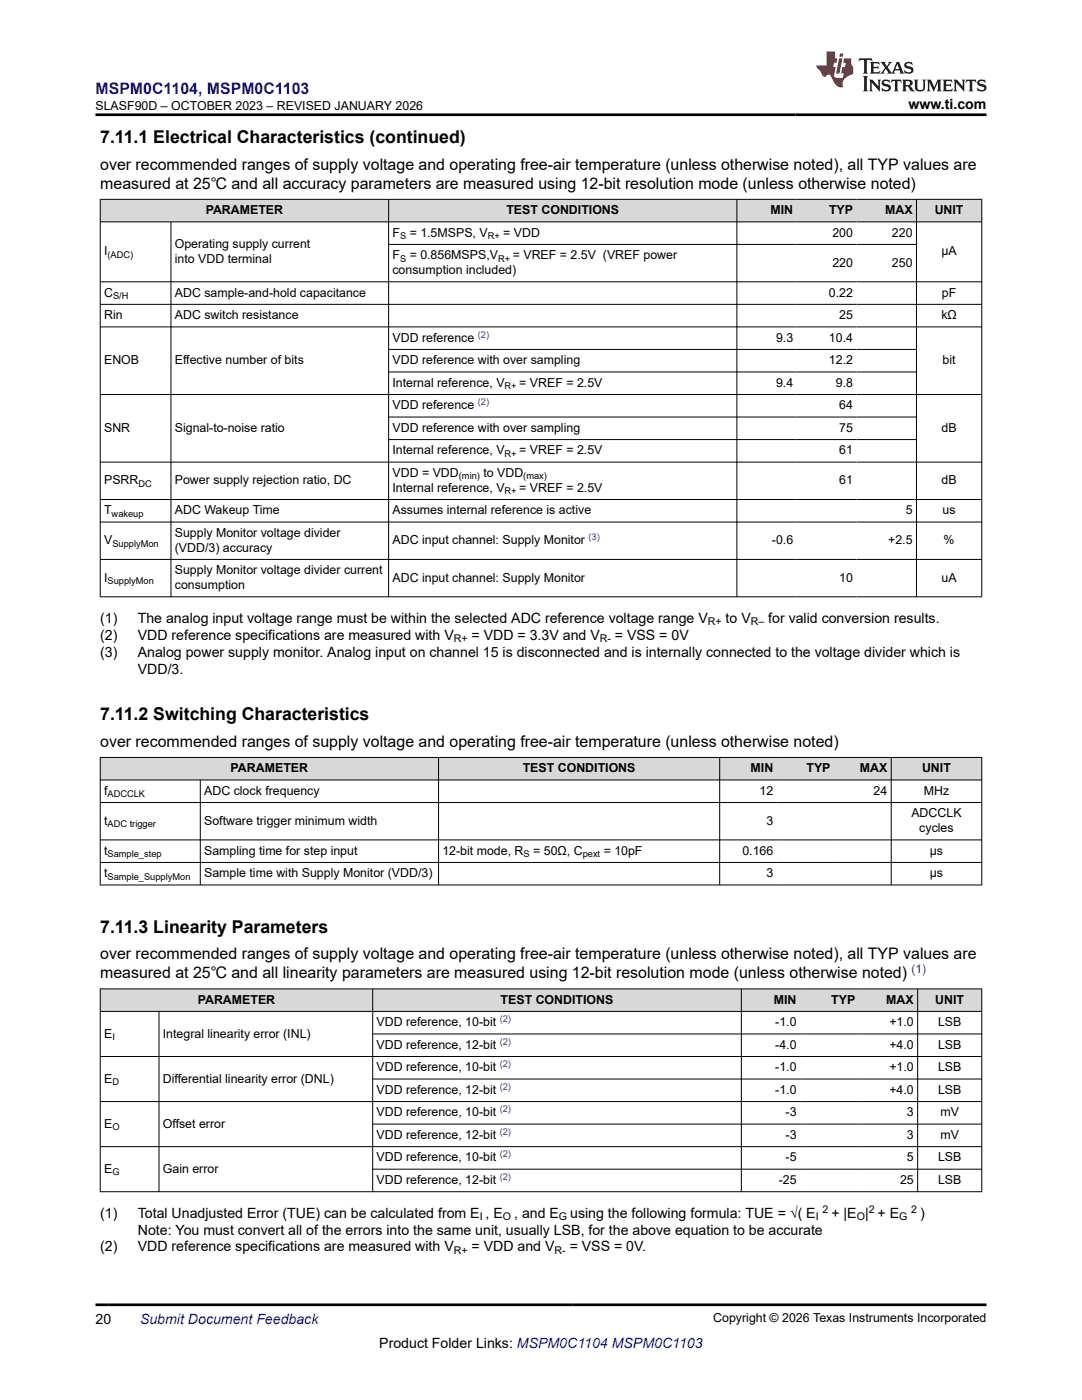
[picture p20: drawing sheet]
<svg xmlns="http://www.w3.org/2000/svg" width="216mm" height="279mm" viewBox="0 0 216 279" stroke-linecap="round" stroke-linejoin="round" font-family="sans-serif">
<defs><g id="words">
<g font-size="3.5">
<text x="20" y="28.5">7.11.1 Electrical Characteristics (continued)</text>
<text x="20" y="143.7">7.11.2 Switching Characteristics</text>
<text x="20" y="186.1">7.11.3 Linearity Parameters</text>
</g>
<text font-size="3.2" fill="#00f" x="19" y="18.7">MSPM0C1104, MSPM0C1103</text>
<g font-size="3.2">
<text x="20" y="33.9">over recommended ranges of supply voltage and operating free-air temperature (unless otherwise noted), all TYP values are</text>
<text x="20" y="37.7">measured at 25℃ and all accuracy parameters are measured using 12-bit resolution mode (unless otherwise noted)</text>
<text x="20" y="149.1">over recommended ranges of supply voltage and operating free-air temperature (unless otherwise noted)</text>
<text x="20" y="191.4">over recommended ranges of supply voltage and operating free-air temperature (unless otherwise noted), all TYP values are</text>
<text x="20" y="195.2">measured at 25℃ and all linearity parameters are measured using 12-bit resolution mode (unless otherwise noted)</text>
</g>
<g font-size="2.8">
<text x="181.3" y="21.8">www.ti.com</text>
<text x="20" y="124.3">(1)</text>
<text x="27.5" y="124.3">The analog input voltage range must be within the selected ADC reference voltage range V</text>
<text x="144.8" y="124.3">to V</text>
<text x="153.3" y="124.3">for valid conversion results.</text>
<text x="20" y="127.6">(2)</text>
<text x="20" y="131">(3)</text>
<text x="27.5" y="127.6">VDD reference specifications are measured with V</text>
<text x="27.5" y="131">Analog power supply monitor. Analog input on channel 15 is disconnected and is internally connected to the voltage divider which is</text>
<text x="94.1" y="127.6">= VDD = 3.3V and V</text>
<text x="122.7" y="127.6">= VSS = 0V</text>
<text x="27.5" y="134.4">VDD/3.</text>
<text x="20" y="243">(1)</text>
<text x="27.5" y="243">Total Unadjusted Error (TUE) can be calculated from E , E</text>
<text x="102.6" y="243">, and E</text>
<text x="113.8" y="243">using the following formula: TUE = √( E</text>
<text x="165.9" y="243">+ |E | + E</text>
<text x="183.6" y="243">)</text>
<text x="20" y="249.8">(2)</text>
<text x="27.5" y="246.4">Note: You must convert all of the errors into the same unit, usually LSB, for the above equation to be accurate</text>
<text x="27.5" y="249.8">VDD reference specifications are measured with V</text>
<text x="94.1" y="249.8">= VDD and V</text>
<text x="113.7" y="249.8">= VSS = 0V.</text>
<text x="19" y="264.2">20</text>
<text x="75.7" y="269">Product Folder Links: MSPM0C1104 MSPM0C1103</text>
</g>
<text font-size="2.8" fill="#00f" x="27.9" y="264.2">Submit Document Feedback</text>
<g font-size="2.5">
<text x="19" y="21.9">SLASF90D – OCTOBER 2023 – REVISED JANUARY 2026</text>
<text x="41" y="42.7">PARAMETER</text>
<text x="78.3" y="47.2">F</text>
<text x="81.7" y="47.2">= 1.5MSPS, V</text>
<text x="100.4" y="47.2">= VDD</text>
<text x="101" y="42.7">TEST CONDITIONS</text>
<text x="153.8" y="42.7">MIN</text>
<text x="165.4" y="42.7">TYP</text>
<text x="166.1" y="47.2">200</text>
<text x="176.6" y="42.7">MAX</text>
<text x="178" y="47.2">220</text>
<text x="186.5" y="42.7">UNIT</text>
<text x="20.8" y="51">I</text>
<text x="34.9" y="49.5">Operating supply current</text>
<text x="34.9" y="52.5">into VDD terminal</text>
<text x="78.3" y="51.7">F</text>
<text x="81.7" y="51.7">= 0.856MSPS,V</text>
<text x="102.3" y="51.7">= VREF = 2.5V (VREF power</text>
<text x="166.1" y="53.2">220</text>
<text x="178" y="53.2">250</text>
<text x="187.9" y="51">μA</text>
<text x="20.8" y="59.2">C</text>
<text x="34.9" y="59.2">ADC sample-and-hold capacitance</text>
<text x="78.3" y="54.7">consumption included)</text>
<text x="165.4" y="59.2">0.22</text>
<text x="187.9" y="59.2">pF</text>
<text x="20.8" y="63.7">Rin</text>
<text x="34.9" y="63.7">ADC switch resistance</text>
<text x="167.5" y="63.7">25</text>
<text x="187.8" y="63.7">kΩ</text>
<text x="78.3" y="68.2">VDD reference</text>
<text x="154.8" y="68.2">9.3</text>
<text x="165.4" y="68.2">10.4</text>
<text x="20.8" y="72.7">ENOB</text>
<text x="34.9" y="72.7">Effective number of bits</text>
<text x="78.3" y="72.7">VDD reference with over sampling</text>
<text x="78.3" y="77.2">Internal reference, V</text>
<text x="103.6" y="77.2">= VREF = 2.5V</text>
<text x="154.8" y="77.2">9.4</text>
<text x="165.4" y="72.7">12.2</text>
<text x="166.8" y="77.2">9.8</text>
<text x="188.1" y="72.7">bit</text>
<text x="78.3" y="81.7">VDD reference</text>
<text x="167.5" y="81.7">64</text>
<text x="20.8" y="86.2">SNR</text>
<text x="34.9" y="86.2">Signal-to-noise ratio</text>
<text x="78.3" y="86.2">VDD reference with over sampling</text>
<text x="167.5" y="86.2">75</text>
<text x="187.9" y="86.2">dB</text>
<text x="78.3" y="90.7">Internal reference, V</text>
<text x="78.3" y="95.2">VDD = VDD</text>
<text x="96.5" y="95.2">to VDD</text>
<text x="103.6" y="90.7">= VREF = 2.5V</text>
<text x="167.5" y="90.7">61</text>
<text x="20.8" y="96.7">PSRR</text>
<text x="34.9" y="96.7">Power supply rejection ratio, DC</text>
<text x="78.3" y="98.1">Internal reference, V</text>
<text x="103.6" y="98.1">= VREF = 2.5V</text>
<text x="167.5" y="96.7">61</text>
<text x="187.9" y="96.7">dB</text>
<text x="20.8" y="102.6">T</text>
<text x="34.9" y="102.6">ADC Wakeup Time</text>
<text x="34.9" y="107.1">Supply Monitor voltage divider</text>
<text x="78.3" y="102.6">Assumes internal reference is active</text>
<text x="180.7" y="102.6">5</text>
<text x="188.1" y="102.6">us</text>
<text x="20.8" y="108.6">V</text>
<text x="34.9" y="110.1">(VDD/3) accuracy</text>
<text x="78.3" y="108.6">ADC input channel: Supply Monitor</text>
<text x="154" y="108.6">-0.6</text>
<text x="177.2" y="108.6">+2.5</text>
<text x="188.3" y="108.6">%</text>
<text x="20.8" y="116.1">I</text>
<text x="34.9" y="114.6">Supply Monitor voltage divider current</text>
<text x="34.9" y="117.6">consumption</text>
<text x="78.3" y="116.1">ADC input channel: Supply Monitor</text>
<text x="167.5" y="116.1">10</text>
<text x="187.9" y="116.1">uA</text>
<text x="46" y="154.1">PARAMETER</text>
<text x="104.3" y="154.1">TEST CONDITIONS</text>
<text x="149.8" y="154.1">MIN</text>
<text x="160.9" y="154.1">TYP</text>
<text x="171.6" y="154.1">MAX</text>
<text x="184" y="154.1">UNIT</text>
<text x="20.8" y="158.6">f</text>
<text x="40.7" y="158.6">ADC clock frequency</text>
<text x="151.6" y="158.6">12</text>
<text x="174.3" y="158.6">24</text>
<text x="184.3" y="158.6">MHz</text>
<text x="20.8" y="164.6">t</text>
<text x="40.7" y="164.6">Software trigger minimum width</text>
<text x="152.9" y="164.6">3</text>
<text x="181.9" y="163.1">ADCCLK</text>
<text x="183.4" y="166.1">cycles</text>
<text x="20.8" y="170.6">t</text>
<text x="40.7" y="170.6">Sampling time for step input</text>
<text x="88.3" y="170.6">12-bit mode, R</text>
<text x="106.4" y="170.6">= 50Ω, C</text>
<text x="120.5" y="170.6">= 10pF</text>
<text x="148.1" y="170.6">0.166</text>
<text x="185.5" y="170.6">µs</text>
<text x="20.8" y="175.1">t</text>
<text x="40.7" y="175.1">Sample time with Supply Monitor (VDD/3)</text>
<text x="152.9" y="175.1">3</text>
<text x="185.5" y="175.1">µs</text>
<text x="39.5" y="200.3">PARAMETER</text>
<text x="99.9" y="200.3">TEST CONDITIONS</text>
<text x="154.4" y="200.3">MIN</text>
<text x="165.9" y="200.3">TYP</text>
<text x="176.9" y="200.3">MAX</text>
<text x="186.6" y="200.3">UNIT</text>
<text x="20.8" y="207.1">E</text>
<text x="32.5" y="207.1">Integral linearity error (INL)</text>
<text x="75.1" y="204.8">VDD reference, 10-bit</text>
<text x="75.1" y="209.3">VDD reference, 12-bit</text>
<text x="154.7" y="204.8">-1.0</text>
<text x="154.7" y="209.3">-4.0</text>
<text x="177.5" y="204.8">+1.0</text>
<text x="177.5" y="209.3">+4.0</text>
<text x="187.2" y="204.8">LSB</text>
<text x="187.2" y="209.3">LSB</text>
<text x="75.1" y="213.8">VDD reference, 10-bit</text>
<text x="154.7" y="213.8">-1.0</text>
<text x="177.5" y="213.8">+1.0</text>
<text x="187.2" y="213.8">LSB</text>
<text x="20.8" y="216.1">E</text>
<text x="32.5" y="216.1">Differential linearity error (DNL)</text>
<text x="75.1" y="218.3">VDD reference, 12-bit</text>
<text x="154.7" y="218.3">-1.0</text>
<text x="177.5" y="218.3">+4.0</text>
<text x="187.2" y="218.3">LSB</text>
<text x="20.8" y="225.1">E</text>
<text x="32.5" y="225.1">Offset error</text>
<text x="75.1" y="222.8">VDD reference, 10-bit</text>
<text x="75.1" y="227.3">VDD reference, 12-bit</text>
<text x="156.8" y="222.8">-3</text>
<text x="156.8" y="227.3">-3</text>
<text x="181" y="222.8">3</text>
<text x="181" y="227.3">3</text>
<text x="187.7" y="222.8">mV</text>
<text x="187.7" y="227.3">mV</text>
<text x="75.1" y="231.8">VDD reference, 10-bit</text>
<text x="156.8" y="231.8">-5</text>
<text x="181" y="231.8">5</text>
<text x="187.2" y="231.8">LSB</text>
<text x="20.8" y="234">E</text>
<text x="32.5" y="234">Gain error</text>
<text x="75.1" y="236.3">VDD reference, 12-bit</text>
<text x="155.4" y="236.3">-25</text>
<text x="179.6" y="236.3">25</text>
<text x="187.2" y="236.3">LSB</text>
<text x="142.3" y="263.9">Copyright © 2026 Texas Instruments Incorporated</text>
</g>
<text font-size="2.4" fill="#00f" x="181.9" y="194.2">(1)</text>
<g font-size="2.1">
<text x="141.2" y="124.8">R+</text>
<text x="149.8" y="124.8">R–</text>
<text x="90.6" y="128.2">R+</text>
<text x="119.7" y="128.2">R-</text>
<text x="95.7" y="243.6">I</text>
<text x="100.4" y="243.6">O</text>
<text x="111.5" y="243.6">G</text>
<text x="162.8" y="243.6">I</text>
<text x="164.1" y="242">2</text>
<text x="171" y="243.6">O</text>
<text x="173.3" y="242">2</text>
<text x="179.4" y="243.6">G</text>
<text x="181.8" y="242">2</text>
<text x="90.6" y="250.3">R+</text>
<text x="110.7" y="250.3">R-</text>
</g>
<g font-size="1.9">
<text x="79.8" y="47.7">S</text>
<text x="97.3" y="47.7">R+</text>
<text x="21.5" y="51.5">(ADC)</text>
<text x="79.8" y="52.2">S</text>
<text x="99.4" y="52.2">R+</text>
<text x="22.6" y="59.7">S/H</text>
<text x="100.7" y="77.7">R+</text>
<text x="91.6" y="95.7">(min)</text>
<text x="100.7" y="91.2">R+</text>
<text x="104.4" y="95.7">(max)</text>
<text x="27.6" y="97.2">DC</text>
<text x="100.7" y="98.6">R+</text>
<text x="22.3" y="103.1">wakeup</text>
<text x="22.4" y="109.1">SupplyMon</text>
<text x="21.5" y="116.6">SupplyMon</text>
<text x="21.5" y="159.1">ADCCLK</text>
<text x="21.5" y="165.1">ADC trigger</text>
<text x="21.5" y="171.1">Sample_step</text>
<text x="104.5" y="171.1">S</text>
<text x="116.3" y="171.1">pext</text>
<text x="21.5" y="175.6">Sample_SupplyMon</text>
<text x="22.4" y="207.6">I</text>
<text x="22.4" y="216.5">D</text>
<text x="22.4" y="225.5">O</text>
<text x="22.4" y="234.5">G</text>
</g>
<g font-size="1.9" fill="#00f">
<text x="95.3" y="67.4">(2)</text>
<text x="95.3" y="80.9">(2)</text>
<text x="117.4" y="107.8">(3)</text>
<text x="99.7" y="204">(2)</text>
<text x="99.7" y="208.5">(2)</text>
<text x="99.7" y="213">(2)</text>
<text x="99.7" y="217.5">(2)</text>
<text x="99.7" y="222">(2)</text>
<text x="99.7" y="226.5">(2)</text>
<text x="99.7" y="231">(2)</text>
<text x="99.7" y="235.5">(2)</text>
</g>
</g></defs>
<g fill="#d8d8d8">
<path d="M20 39.8h175.9v4.5h-175.9z" fill-rule="evenodd"/>
<path d="M20.1 39.8h57.4v4.4h-57.4z" fill-rule="evenodd"/>
<path d="M77.6 39.8h69.4v4.4h-69.4z" fill-rule="evenodd"/>
<path d="M147.1 39.8h11.9v4.4h-11.9z" fill-rule="evenodd"/>
<path d="M159 39.8h11.9v4.4h-11.9z" fill-rule="evenodd"/>
<path d="M170.9 39.8h11.9v4.4h-11.9z" fill-rule="evenodd"/>
<path d="M182.9 39.8h12.9v4.4h-12.9z" fill-rule="evenodd"/>
</g>
<g fill="none" stroke="#000" stroke-width=".2">
<path d="M19.9 39.8h176.1M20 39.7v79.5M77.5 39.7v79.5M147 39.7v79.5M182.9 39.7v79.5M195.9 39.7v79.5M19.9 44.3h176.1M19.9 56.2h176.1M34.1 44.3v74.9M77.5 48.8h105.4M19.9 60.7h176.1M19.9 65.2h176.1"/>
<path d="M19.9 78.7h176.1M77.5 69.7h105.4M77.5 74.2h105.4M19.9 92.2h176.1M19.9 99.7h176.1M77.5 83.2h105.4M77.5 87.7h105.4M19.9 104.2h176.1M19.9 111.6h176.1M19.9 119.1h176.1"/>
</g>
<g fill="#d8d8d8">
<path d="M20 151.2h175.9v4.5h-175.9z" fill-rule="evenodd"/>
<path d="M20.1 151.2h67.3v4.4h-67.3z" fill-rule="evenodd"/>
<path d="M87.6 151.2h55.9v4.4h-55.9z" fill-rule="evenodd"/>
<path d="M143.7 151.2h11.3v4.4h-11.3z" fill-rule="evenodd"/>
<path d="M155 151.2h11.4v4.4h-11.4z" fill-rule="evenodd"/>
<path d="M166.4 151.2h11.4v4.4h-11.4z" fill-rule="evenodd"/>
<path d="M177.9 151.2h17.9v4.4h-17.9z" fill-rule="evenodd"/>
</g>
<path d="M19.9 151.2h176.1M19.9 155.7h176.1M20 151.1v25.6M40 155.7v21M87.5 151.1v25.6M143.6 151.1v25.6M177.8 151.1v25.6M195.9 151.1v25.6M19.9 160.2h176.1M19.9 167.6h176.1M19.9 172.1h176.1M19.9 176.6h176.1" fill="none" stroke="#000" stroke-width=".2"/>
<g fill="#d8d8d8">
<path d="M20 197.4h175.9v4.5h-175.9z" fill-rule="evenodd"/>
<path d="M20.1 197.4h54.2v4.4h-54.2z" fill-rule="evenodd"/>
<path d="M74.4 197.4h73.5v4.4h-73.5z" fill-rule="evenodd"/>
<path d="M148 197.4h11.7v4.4h-11.7z" fill-rule="evenodd"/>
<path d="M159.7 197.4h11.7v4.4h-11.7z" fill-rule="evenodd"/>
<path d="M171.4 197.4h11.6v4.4h-11.6z" fill-rule="evenodd"/>
<path d="M183.2 197.4h12.6v4.4h-12.6z" fill-rule="evenodd"/>
</g>
<g fill="none" stroke="#000" stroke-width=".2">
<path d="M19.9 197.4h176.1M20 197.3v40.6M74.4 197.3v40.6M147.9 197.3v40.6M183.1 197.3v40.6M195.9 197.3v40.6M19.9 201.9h176.1M19.9 210.8h176.1M19.9 219.8h176.1M31.7 201.9v36M74.4 206.3h121.6M74.4 215.3h121.6"/>
<path d="M19.9 228.8h176.1M19.9 237.8h176.1M74.4 224.3h121.6M74.4 233.3h121.6"/>
</g>
<path d="M171.5 11.6l-.2 .6 .5-.2h.6v.1v2.2l-.2 .4h1l-.2-.4v-2.2v-.1h.5l.6 .2-.2-.6zM173.6 12.4l.2 .3v1.6l-.2 .4h1.9l.1-.6a1.08 1.08 0 0 1-1.3 .2v-.7h.6l.4 .2v-.7l-.4 .2h-.6v-.5l.2-.2a1 1 0 0 1 1 .3l-.1-.5zM175.7 12.4l.9 1.1-1 1.2h.9l-.2-.2 .5-.8 .4 .8-.2 .2h1.6l-.2-.2 .2-.5h.9l.1 .5-.1 .2h.9l-.2-.4-.8-1.9h-.5l-.9 2.1-.9-1.1 .9-1h-.8l.2 .2-.4 .6-.4-.6 .2-.2zM179 12.8l.4 1h-.7zM180.7 12.5a.65 .65 0 0 0-.2 .7 .65 .65 0 0 0 .6 .5l.6 .1 .1 .3a.79 .79 0 0 1-.7 .4 .79 .79 0 0 1-.7-.5l.1 .7 .2-.1a.93 .93 0 0 0 1.1 0 .93 .93 0 0 0 .4-.9 1.46 1.46 0 0 0-1.2-.6l-.1-.3a1.09 1.09 0 0 1 1.2 .2l-.2-.6-.1 .1-.5-.2zM172.2 15.2l.2 .4v2.2l-.2 .4h1l-.2-.4v-2.2l.2-.4zM173.4 15.9l.2 .4v1.5l-.2 .4h.8l-.3-.4 .1-1.3 1.6 1.8v-2l.2-.4h-.7l.1 .2 .1 1.1-1.2-1.3zM176.2 16a.65 .65 0 0 0-.2 .8 .65 .65 0 0 0 .6 .4l.6 .2 .1 .2a.79 .79 0 0 1-.7 .4 .79 .79 0 0 1-.7-.5l.1 .7 .2-.1a.93 .93 0 0 0 1.1 .1 .93 .93 0 0 0 .4-1 1.46 1.46 0 0 0-1.2-.5l-.1-.4a1.09 1.09 0 0 1 1.2 .2l-.1-.6-.2 .1-.5-.1zM177.9 15.9l-.1 .6a.63 .63 0 0 1 .8-.3v1.6l-.3 .4h1l-.2-.4v-1.6a.66 .66 0 0 1 .8 .3l-.1-.6zM180 15.9l.2 .4v1.5l-.2 .4h1l-.2-.2-.1-.7h.5l.1 .2a.79 .79 0 0 0 1.2 .6l-1-.9a.61 .61 0 0 0 .6-.6 .61 .61 0 0 0-.5-.7zM180.8 16.2h.1a.47 .47 0 0 1 .5 .1 .47 .47 0 0 1 .1 .5l-.1 .1-.7 .1zM182.3 15.9l.2 .2a2.27 2.27 0 0 0 .4 2 1.04 1.04 0 0 0 1.7-.7v-1.3l.2-.2h-.8l.2 .4v1.1a.6 .6 0 0 1-.6 .6 .6 .6 0 0 1-.6-.6v-1.1l.3-.4zM184.9 15.9l.2 .4v1.5l-.2 .4h.8l-.3-.4v-1.4l.9 1.9 .9-1.9v1.4l-.3 .4h1l-.2-.4v-1.5l.2-.4h-.8l-.7 1.5-.6-1.5zM188.1 15.9l.2 .4v1.5l-.2 .4h1.9l.1-.6a1.09 1.09 0 0 1-1.3 .2v-.7h.6l.4 .2v-.6l-.4 .2h-.6v-.6l.2-.1a1.01 1.01 0 0 1 1 .3l-.1-.6zM190.2 15.9l.3 .4v1.5l-.3 .4h.8l-.2-.4v-1.3l1.6 1.8v-2l.2-.4h-.7l.2 .2v1.1l-1.2-1.3zM192.8 15.9l-.1 .6a.63 .63 0 0 1 .8-.3v1.6l-.3 .4h1l-.2-.4v-1.6a.66 .66 0 0 1 .8 .3l-.1-.6zM195.2 16a.65 .65 0 0 0-.2 .8 .65 .65 0 0 0 .6 .4l.6 .2 .2 .2a.79 .79 0 0 1-.7 .4 .79 .79 0 0 1-.7-.5l.1 .7 .2-.1a.93 .93 0 0 0 1 .1 .93 .93 0 0 0 .5-1 1.46 1.46 0 0 0-1.3-.5v-.4a1.09 1.09 0 0 1 1.2 .2l-.2-.6-.2 .1-.5-.1z" fill="#231f20"/>
<path d="M164.9 10.3v2.7h-2l.1 .4 .8 1a.95 .95 0 0 0 1 .9 .59 .59 0 0 1 .5-.4 .59 .59 0 0 1 .5 .3l.4 .8a1.59 1.59 0 0 0 2.1 1.4 1.61 1.61 0 0 1 1-2.3l1-.3-.1-1.5a1.59 1.59 0 0 1-.3-1.7h-1.5l-.2 .9h.6l-.2 .9h-.5l-.2 .9v.3l.4 .1-.1 .9h-.7a.73 .73 0 0 1-1-.7l.3-1.5h-.5l.1-.9h.5l.2-.9h-.5v-1.3zM167.4 11.6l-.6 3.1h.7l.6-3.1zM167.6 10.7l-.1 .6h.7l.1-.6z" fill="#ed1c24"/>
<path d="M19 22.9h177.8M19 260.4h177.8" fill="none" stroke="#000" stroke-width=".53"/>
<use href="#words"/>
</svg>
